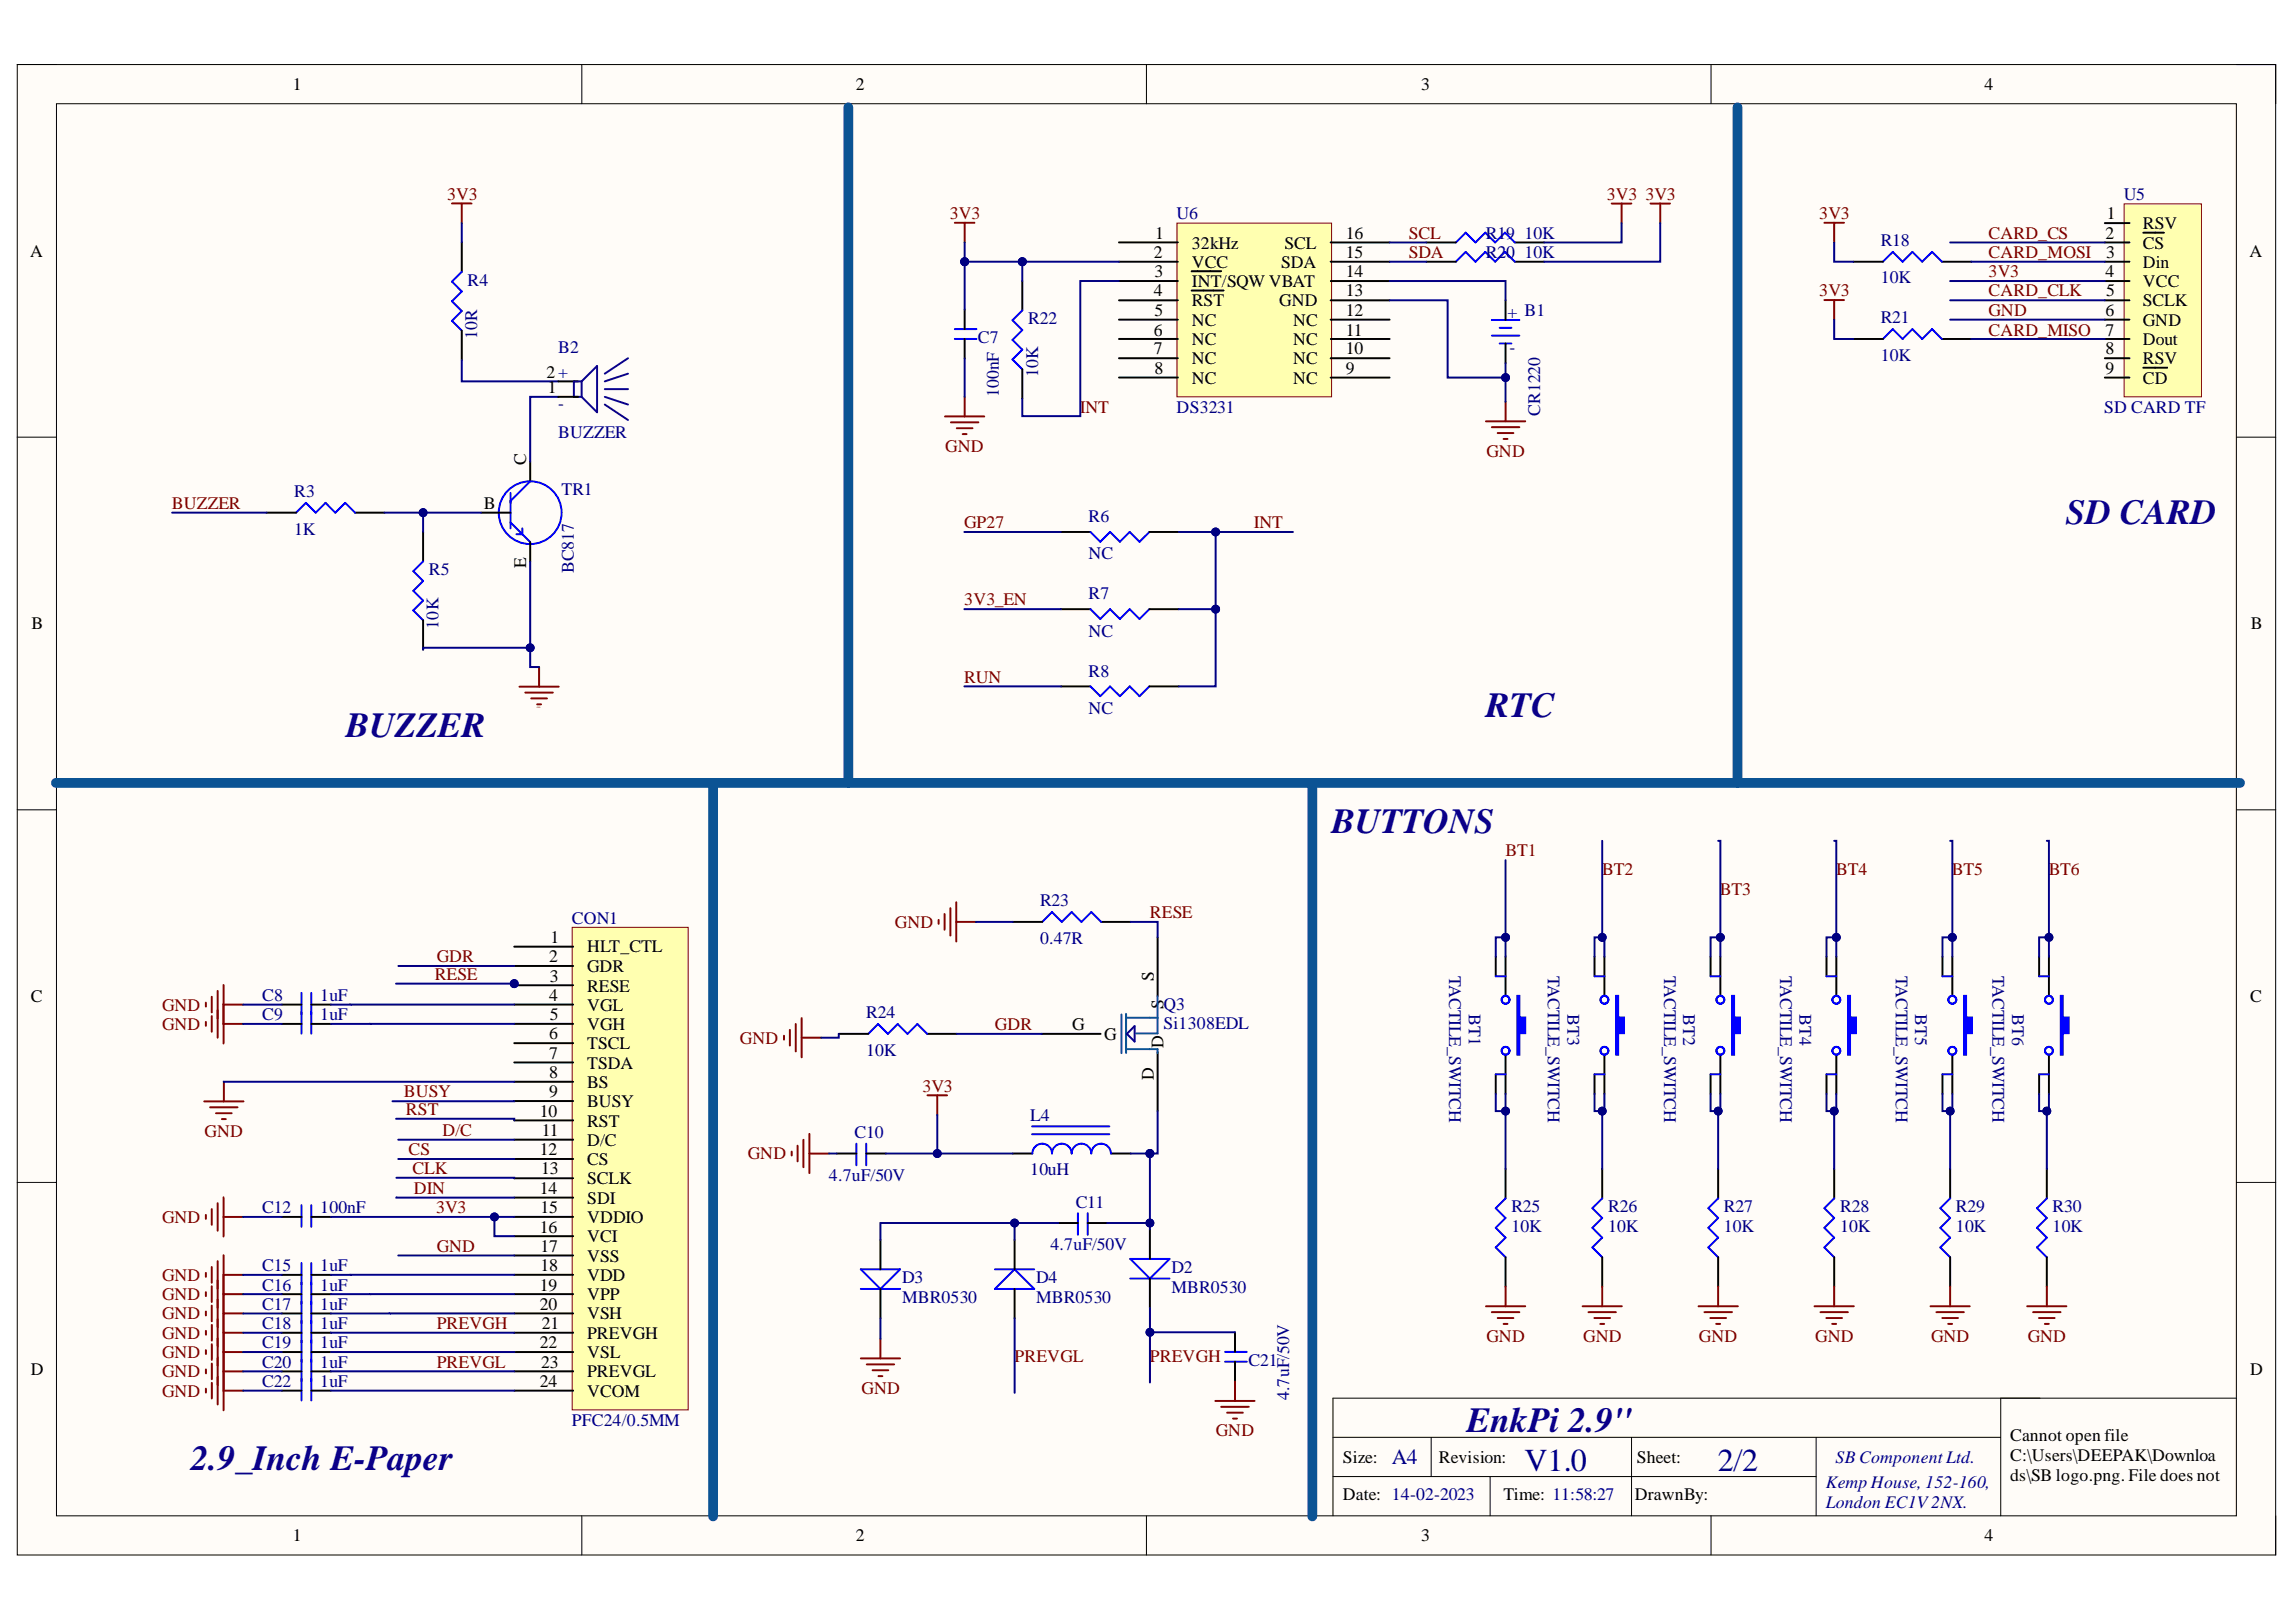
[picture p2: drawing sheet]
<svg xmlns="http://www.w3.org/2000/svg" width="297mm" height="210mm" viewBox="0 0 297 210" stroke-linecap="round" stroke-linejoin="round" font-family="sans-serif">
<defs><g id="words">
<g font-size="4.6" fill="#0c0087">
<text x="267.2" y="67.8">SD CARD</text>
<text x="44.7" y="95.4">BUZZER</text>
<text x="192.2" y="92.8">RTC</text>
<text x="172.3" y="107.8">BUTTONS</text>
<text x="189.8" y="185.3">EnkPi 2.9&quot;</text>
<text x="24.7" y="190.3">2.9_Inch E-Paper</text>
</g>
<g font-size="4.1" fill="#000080">
<text x="197.2" y="190.3">V1.0</text>
<text x="222.3" y="190.3">2/2</text>
</g>
<text font-size="2.8" fill="#000080" x="180.1" y="189.5">A4</text>
<g font-size="2.3">
<text x="37.9" y="11.7">1</text>
<text x="110.7" y="11.7">2</text>
<text x="183.9" y="11.7">3</text>
<text x="256.8" y="11.7">4</text>
<text x="272.6" y="28.4">1</text>
<text x="277.2" y="29.7">RSV</text>
<text x="3.9" y="33.3">A</text>
<text x="149.3" y="33.4">2</text>
<text x="149.4" y="35.9">3</text>
<text x="149.4" y="30.9">1</text>
<text x="154.2" y="32.2">32kHz</text>
<text x="154.2" y="34.6">VCC</text>
<text x="165.8" y="34.6">SDA</text>
<text x="166.2" y="32.2">SCL</text>
<text x="174.1" y="35.9">14</text>
<text x="174.1" y="33.4">15</text>
<text x="174.1" y="30.9">16</text>
<text x="272.4" y="35.9">4</text>
<text x="272.4" y="30.9">2</text>
<text x="272.5" y="33.4">3</text>
<text x="277.2" y="34.6">Din</text>
<text x="277.2" y="32.2">CS</text>
<text x="291" y="33.3">A</text>
<text x="149.3" y="38.4">4</text>
<text x="149.4" y="40.9">5</text>
<text x="154.2" y="37.2">INT/SQW VBAT</text>
<text x="154.2" y="39.6">RST</text>
<text x="165.5" y="39.6">GND</text>
<text x="174.1" y="40.9">12</text>
<text x="174.1" y="38.4">13</text>
<text x="272.4" y="40.9">6</text>
<text x="272.5" y="38.4">5</text>
<text x="277.2" y="37.2">VCC</text>
<text x="277.2" y="39.6">SCLK</text>
<text x="149.3" y="43.4">6</text>
<text x="149.3" y="45.9">7</text>
<text x="154.2" y="42.2">NC</text>
<text x="154.2" y="44.7">NC</text>
<text x="154.2" y="47.1">NC</text>
<text x="167.3" y="47.1">NC</text>
<text x="167.3" y="44.7">NC</text>
<text x="167.3" y="42.2">NC</text>
<text x="174.1" y="45.9">10</text>
<text x="174.1" y="43.4">11</text>
<text x="272.4" y="43.4">7</text>
<text x="272.4" y="45.9">8</text>
<text x="277.2" y="42.2">GND</text>
<text x="277.2" y="44.7">Dout</text>
<text x="277.2" y="47.1">RSV</text>
<text x="70.7" y="48.9">2+</text>
<text x="70.9" y="50.9">1</text>
<text x="149.4" y="48.4">8</text>
<text x="154.2" y="49.7">NC</text>
<text x="167.3" y="49.7">NC</text>
<text x="174.1" y="48.4">9</text>
<text x="272.4" y="48.4">9</text>
<text x="277.2" y="49.7">CD</text>
<text x="62.6" y="65.9">B</text>
<text x="68.1" y="60.2" transform="rotate(-90 68.1 60.2)">C</text>
<text x="68.1" y="73.5" transform="rotate(-90 68.1 73.5)">E</text>
<text x="4.1" y="81.4">B</text>
<text x="291.2" y="81.4">B</text>
<text x="71" y="124.5">2</text>
<text x="71.2" y="122">1</text>
<text x="75.9" y="123.3">HLT_CTL</text>
<text x="75.9" y="125.8">GDR</text>
<text x="4" y="129.7">C</text>
<text x="71" y="129.5">4</text>
<text x="71.1" y="127.1">3</text>
<text x="75.9" y="128.3">RESE</text>
<text x="75.9" y="130.8">VGL</text>
<text x="149.3" y="126.9" transform="rotate(-90 149.3 126.9)">S</text>
<text x="150.5" y="130.6" transform="rotate(-90 150.5 130.6)">S</text>
<text x="291.1" y="129.7">C</text>
<text x="71" y="134.5">6</text>
<text x="71" y="137">7</text>
<text x="71.1" y="132">5</text>
<text x="75.9" y="133.3">VGH</text>
<text x="75.9" y="135.8">TSCL</text>
<text x="138.7" y="133.3">G</text>
<text x="142.8" y="134.6">G</text>
<text x="150.5" y="135.7" transform="rotate(-90 150.5 135.7)">D</text>
<text x="71" y="139.5">8</text>
<text x="71" y="142">9</text>
<text x="75.9" y="138.3">TSDA</text>
<text x="75.9" y="140.7">BS</text>
<text x="75.9" y="143.3">BUSY</text>
<text x="149.3" y="139.7" transform="rotate(-90 149.3 139.7)">D</text>
<text x="69.9" y="144.5">10</text>
<text x="69.9" y="149.5">12</text>
<text x="70.1" y="147">11</text>
<text x="75.9" y="145.8">RST</text>
<text x="75.9" y="148.3">D/C</text>
<text x="69.9" y="154.5">14</text>
<text x="70" y="152">13</text>
<text x="75.9" y="150.8">CS</text>
<text x="75.9" y="153.2">SCLK</text>
<text x="75.9" y="155.8">SDI</text>
<text x="69.9" y="159.5">16</text>
<text x="69.9" y="157">15</text>
<text x="75.9" y="158.2">VDDIO</text>
<text x="75.9" y="160.8">VCI</text>
<text x="69.9" y="167">19</text>
<text x="69.9" y="162">17</text>
<text x="69.9" y="164.5">18</text>
<text x="75.9" y="163.3">VSS</text>
<text x="75.9" y="165.8">VDD</text>
<text x="69.9" y="169.5">20</text>
<text x="70.1" y="172">21</text>
<text x="75.9" y="168.3">VPP</text>
<text x="75.9" y="170.7">VSH</text>
<text x="75.9" y="173.3">PREVGH</text>
<text x="4" y="177.9">D</text>
<text x="69.9" y="174.5">22</text>
<text x="69.9" y="179.5">24</text>
<text x="70" y="177">23</text>
<text x="75.9" y="175.7">VSL</text>
<text x="75.9" y="178.3">PREVGL</text>
<text x="291.1" y="177.9">D</text>
<text x="75.9" y="180.8">VCOM</text>
<text x="173.7" y="189.3">Size:</text>
<text x="186.1" y="189.3">Revision:</text>
<text x="211.8" y="189.3">Sheet:</text>
<text x="260.1" y="186.5">Cannot open file</text>
<text x="260.1" y="189.1">C:\Users\DEEPAK\Downloa</text>
<text x="260.1" y="191.6">ds\SB logo.png. File does not</text>
<text x="173.7" y="194.1">Date: 14-02-2023</text>
<text x="194.5" y="194.1">Time: 11:58:27</text>
<text x="211.5" y="194.1">DrawnBy:</text>
<text x="37.9" y="199.5">1</text>
<text x="110.7" y="199.5">2</text>
<text x="183.9" y="199.5">3</text>
<text x="256.8" y="199.5">4</text>
</g>
<g font-size="2.3" fill="#800000">
<text x="57.8" y="25.9">3V3</text>
<text x="122.9" y="28.4">3V3</text>
<text x="207.9" y="25.9">3V3</text>
<text x="212.9" y="25.9">3V3</text>
<text x="235.4" y="28.4">3V3</text>
<text x="182.2" y="30.9">SCL</text>
<text x="182.2" y="33.4">SDA</text>
<text x="257.3" y="33.4">CARD_MOSI</text>
<text x="257.3" y="30.9">CARD_CS</text>
<text x="257.3" y="35.9">3V3</text>
<text x="235.4" y="38.4">3V3</text>
<text x="257.3" y="40.9">GND</text>
<text x="257.3" y="38.4">CARD_CLK</text>
<text x="257.3" y="43.4">CARD_MISO</text>
<text x="139.7" y="53.4">INT</text>
<text x="122.3" y="58.5">GND</text>
<text x="192.3" y="59.1">GND</text>
<text x="22.2" y="65.9">BUZZER</text>
<text x="124.7" y="68.3">GP27</text>
<text x="162.2" y="68.3">INT</text>
<text x="124.7" y="78.3">3V3_EN</text>
<text x="124.7" y="88.4">RUN</text>
<text x="194.8" y="110.8">BT1</text>
<text x="207.3" y="113.3">BT2</text>
<text x="237.6" y="113.3">BT4</text>
<text x="252.5" y="113.3">BT5</text>
<text x="265" y="113.3">BT6</text>
<text x="148.8" y="118.8">RESE</text>
<text x="222.5" y="115.8">BT3</text>
<text x="56.5" y="124.5">GDR</text>
<text x="115.8" y="120.1">GND</text>
<text x="21" y="130.8">GND</text>
<text x="56.2" y="126.8">RESE</text>
<text x="21" y="133.3">GND</text>
<text x="95.7" y="135.1">GND</text>
<text x="128.7" y="133.3">GDR</text>
<text x="52.3" y="142">BUSY</text>
<text x="119.3" y="141.3">3V3</text>
<text x="26.5" y="147.2">GND</text>
<text x="52.5" y="144.3">RST</text>
<text x="52.9" y="149.5">CS</text>
<text x="57.3" y="147">D/C</text>
<text x="53.4" y="151.9">CLK</text>
<text x="53.5" y="154.5">DIN</text>
<text x="96.7" y="150">GND</text>
<text x="21" y="158.3">GND</text>
<text x="56.4" y="157">3V3</text>
<text x="21" y="165.8">GND</text>
<text x="56.5" y="162">GND</text>
<text x="21" y="168.3">GND</text>
<text x="21" y="170.7">GND</text>
<text x="21" y="173.3">GND</text>
<text x="56.5" y="172">PREVGH</text>
<text x="192.3" y="173.6">GND</text>
<text x="204.8" y="173.6">GND</text>
<text x="219.8" y="173.6">GND</text>
<text x="234.9" y="173.6">GND</text>
<text x="249.8" y="173.6">GND</text>
<text x="262.3" y="173.6">GND</text>
<text x="21" y="175.7">GND</text>
<text x="21" y="178.3">GND</text>
<text x="56.5" y="177">PREVGL</text>
<text x="131.3" y="176.3">PREVGL</text>
<text x="148.8" y="176.3">PREVGH</text>
<text x="21" y="180.8">GND</text>
<text x="111.5" y="180.4">GND</text>
<text x="157.3" y="185.9">GND</text>
</g>
<g font-size="2.3" fill="#000080">
<text x="152.2" y="28.4">U6</text>
<text x="274.8" y="25.9">U5</text>
<text x="192.2" y="30.9">R19</text>
<text x="192.2" y="33.4">R20</text>
<text x="197.2" y="30.9">10K</text>
<text x="197.2" y="33.4">10K</text>
<text x="243.3" y="31.9">R18</text>
<text x="60.5" y="37">R4</text>
<text x="133" y="42">R22</text>
<text x="195" y="41.1">+ B1</text>
<text x="243.3" y="41.8">R21</text>
<text x="243.3" y="36.7">10K</text>
<text x="61.7" y="43.8" transform="rotate(-90 61.7 43.8)">10R</text>
<text x="72.2" y="45.6">B2</text>
<text x="126.5" y="44.4">C7</text>
<text x="195.3" y="45.7">-</text>
<text x="243.3" y="46.7">10K</text>
<text x="72.2" y="52.9">-</text>
<text x="129.2" y="51.4" transform="rotate(-90 129.2 51.4)">100nF</text>
<text x="134.3" y="48.8" transform="rotate(-90 134.3 48.8)">10K</text>
<text x="152.2" y="53.4">DS3231</text>
<text x="199.2" y="53.8" transform="rotate(-90 199.2 53.8)">CR1220</text>
<text x="272.2" y="53.4">SD CARD TF</text>
<text x="72.2" y="56.7">BUZZER</text>
<text x="38.1" y="64.4">R3</text>
<text x="72.6" y="64.1">TR1</text>
<text x="38.1" y="69.2">1K</text>
<text x="140.8" y="67.6">R6</text>
<text x="55.5" y="74.4">R5</text>
<text x="74.3" y="74.2" transform="rotate(-90 74.3 74.2)">BC817</text>
<text x="140.8" y="72.4">NC</text>
<text x="140.8" y="77.6">R7</text>
<text x="56.7" y="81.4" transform="rotate(-90 56.7 81.4)">10K</text>
<text x="140.8" y="82.5">NC</text>
<text x="140.8" y="87.6">R8</text>
<text x="140.8" y="92.4">NC</text>
<text x="74" y="119.5">CON1</text>
<text x="134.6" y="117.3">R23</text>
<text x="134.6" y="122.2">0.47R</text>
<text x="33.9" y="129.5">C8</text>
<text x="41.4" y="129.5">1uF</text>
<text x="112.1" y="131.8">R24</text>
<text x="150.5" y="130.7">Q3</text>
<text x="187.5" y="126.3" transform="rotate(90 187.5 126.3)">TACTILE_SWITCH</text>
<text x="190" y="131.3" transform="rotate(90 190 131.3)">BT1</text>
<text x="200.3" y="126.3" transform="rotate(90 200.3 126.3)">TACTILE_SWITCH</text>
<text x="202.8" y="131.3" transform="rotate(90 202.8 131.3)">BT3</text>
<text x="215.3" y="126.3" transform="rotate(90 215.3 126.3)">TACTILE_SWITCH</text>
<text x="217.8" y="131.3" transform="rotate(90 217.8 131.3)">BT2</text>
<text x="230.3" y="126.3" transform="rotate(90 230.3 126.3)">TACTILE_SWITCH</text>
<text x="232.8" y="131.3" transform="rotate(90 232.8 131.3)">BT4</text>
<text x="245.3" y="126.3" transform="rotate(90 245.3 126.3)">TACTILE_SWITCH</text>
<text x="247.8" y="131.3" transform="rotate(90 247.8 131.3)">BT5</text>
<text x="257.8" y="126.3" transform="rotate(90 257.8 126.3)">TACTILE_SWITCH</text>
<text x="260.3" y="131.3" transform="rotate(90 260.3 131.3)">BT6</text>
<text x="33.9" y="132">C9</text>
<text x="41.4" y="132">1uF</text>
<text x="112.1" y="136.6">10K</text>
<text x="150.5" y="133.2">Si1308EDL</text>
<text x="110.5" y="147.3">C10</text>
<text x="133.3" y="145.1">L4</text>
<text x="107.2" y="152.8">4.7uF/50V</text>
<text x="133.3" y="152.1">10uH</text>
<text x="33.9" y="157">C12</text>
<text x="41.4" y="157">100nF</text>
<text x="135.9" y="161.8">4.7uF/50V</text>
<text x="139.2" y="156.3">C11</text>
<text x="195.5" y="156.9">R25</text>
<text x="195.5" y="159.4">10K</text>
<text x="208" y="156.9">R26</text>
<text x="208" y="159.4">10K</text>
<text x="223" y="156.9">R27</text>
<text x="223" y="159.4">10K</text>
<text x="238.1" y="156.9">R28</text>
<text x="238.1" y="159.4">10K</text>
<text x="253" y="156.9">R29</text>
<text x="253" y="159.4">10K</text>
<text x="265.6" y="156.9">R30</text>
<text x="265.6" y="159.4">10K</text>
<text x="33.9" y="164.5">C15</text>
<text x="33.9" y="167">C16</text>
<text x="41.4" y="164.5">1uF</text>
<text x="41.4" y="167">1uF</text>
<text x="116.7" y="166.1">D3</text>
<text x="134" y="166.1">D4</text>
<text x="151.5" y="164.7">D2</text>
<text x="151.5" y="167.3">MBR0530</text>
<text x="33.9" y="169.5">C17</text>
<text x="33.9" y="172">C18</text>
<text x="41.4" y="169.5">1uF</text>
<text x="41.4" y="172">1uF</text>
<text x="116.7" y="168.6">MBR0530</text>
<text x="134" y="168.6">MBR0530</text>
<text x="33.9" y="174.5">C19</text>
<text x="33.9" y="177">C20</text>
<text x="33.9" y="179.5">C22</text>
<text x="41.4" y="174.5">1uF</text>
<text x="41.4" y="177">1uF</text>
<text x="41.4" y="179.5">1uF</text>
<text x="161.5" y="176.7">C21</text>
<text x="74" y="184.5">PFC24/0.5MM</text>
<text x="166.8" y="181.2" transform="rotate(-90 166.8 181.2)">4.7uF/50V</text>
<text x="237.5" y="189.3">SB Component Ltd.</text>
<text x="236.2" y="192.6">KempHouse, 152-160,</text>
<text x="236.2" y="195.2">London EC1V2NX.</text>
</g>
<text font-size=".3" fill="#800000" x="69.4" y="91.7">GND</text>
</g></defs>
<path d="M2.2 8.4h292.2v192.8h-292.2z" fill-rule="evenodd" fill="#fffcf8"/>
<path d="M2.2 8.4h292.2v192.8h-292.2z" fill="none" stroke="#000" stroke-width=".13"/>
<path d="M7.3 13.4h282v182.8h-282z" fill-rule="evenodd" fill="#fffcf8"/>
<g fill="none" stroke="#000" stroke-width=".13">
<path d="M2.2 8.3h5.1M7.3 13.4h282v182.8h-282zM75.3 8.3v5.1M148.3 8.3v5.1M221.4 8.4v5M289.3 8.4h5.1v5M2.2 56.6h5.1M289.3 56.6h5.1M2.2 104.8h5.1M289.3 104.8h5.1M2.2 153h5.1M289.3 153h5.1"/>
<path d="M75.3 196.2v5M148.3 196.2v5M172.4 186h86.4M172.4 191.1h62.6M185.2 186v5.1M192.8 191.1v5.1M211.1 186v10.2M221.4 196.2v5M235 186v10.2M258.8 180.9v15.3M289.3 180.9h-116.9v15.3M294.4 196.2v5"/>
</g>
<path d="M152.3 28.9h20v22.5h-20z" fill-rule="evenodd" fill="#ffffb0"/>
<path d="M152.3 28.9h20v22.5h-20z" fill="none" stroke="#800000" stroke-width=".13"/>
<g fill="none" stroke="#000" stroke-width=".25">
<path d="M132.3 36.4v3.8M144.8 31.4h7.6M144.8 33.9h7.6M144.8 36.4h7.6M144.8 38.9h7.6M154.2 35.1h3.8M154.2 37.6h4.1M172.2 31.4h7.6M172.2 33.9h7.6M172.2 38.9h7.6M172.2 36.4h7.6M184.5 31.4h3.8"/>
<path d="M184.5 33.9h3.8M194.8 38.9v2.5M196 31.4h3.8M196 33.9h3.8M124.8 40.1v2.5M124.8 43.9v2.5M132.3 47.8v3.8M144.8 41.4h7.6M144.8 43.9h7.6M144.8 46.4h7.6M144.8 48.9h7.6M172.2 41.4h7.6"/>
<path d="M172.2 43.9h7.6M172.2 46.4h7.6M172.2 48.9h7.6M194.8 44.4v2.6"/>
</g>
<path d="M188.3 31.4l1.3-1.3 1.3 1.3 1.3-1.3 1.2 1.3 1.3-1.3 1.3 1.3M188.3 33.9l1.3-1.3 1.3 1.3 1.3-1.3 1.2 1.3 1.3-1.3 1.3 1.3M123.5 43.9h2.8M123.5 42.6h2.8M132.3 40.2l-1.3 1.2 1.3 1.3-1.3 1.3 1.3 1.3-1.3 1.2 1.3 1.3M193 41.4h3.6M193 43.4h3.6M194 42.4h1.5M194 44.4h1.5" fill="none" stroke="#00f" stroke-width=".25"/>
<path d="M122.3 53.9h5M123 54.7h3.6M123.8 55.4h2M124.5 56.2h.6M124.8 51.4v2.5M192.2 54.5h5.1M193 55.3h3.6M193.8 56h2M194.5 56.8h.5M194.8 52v2.5" fill="none" stroke="#800000" stroke-width=".25"/>
<path d="M274.8 26.4h10v25h-10z" fill-rule="evenodd" fill="#ffffb0"/>
<path d="M274.8 26.4h10v25h-10z" fill="none" stroke="#800000" stroke-width=".13"/>
<g fill="none" stroke="#000" stroke-width=".25">
<path d="M239.8 33.9h3.8M251.2 33.9h3.8M272.3 33.9h3.2M272.3 36.4h3.2M272.3 38.9h3.2M272.3 31.4h3.2M272.3 28.9h3.2M277.3 30.1h2.7M239.8 43.9h3.8M251.2 43.9h3.8M272.3 41.4h3.2M272.3 43.9h3.2"/>
<path d="M272.3 46.4h3.2M272.3 48.9h3.2M277.3 47.6h3.1M207.6 123.8v5.1M207.6 136.5v5.1"/>
</g>
<path d="M243.6 33.9l1.3-1.3 1.2 1.3 1.3-1.3 1.3 1.3 1.3-1.3 1.2 1.3M243.6 43.9l1.3-1.3 1.2 1.3 1.3-1.3 1.3 1.3 1.3-1.3 1.2 1.3" fill="none" stroke="#00f" stroke-width=".25"/>
<path d="M236 28.8h2.6M236 38.8h2.6M237.3 28.8v2.6M237.3 38.8v2.6" fill="none" stroke="#800000" stroke-width=".25"/>
<path d="M209.1 128.9h.2v2.8h.8v2h-.8v2.8h-.2z" fill-rule="evenodd" fill="#00f"/>
<g fill="none" stroke="#00f" stroke-width=".25">
<path d="M39 128.5v5.3M40.3 128.5v5.3M206.3 139h1.3M206.3 126.3h1.3M209.1 128.9h.2v2.8h.8v2h-.8v2.8h-.2zM39 156v2.8M40.3 156v2.8M39 163.5v17.7M40.3 163.5v17.7"/>
<circle cx="207.6" cy="129.4" r=".51"/>
<circle cx="207.6" cy="136" r=".51"/>
</g>
<g fill="none" stroke="#000" stroke-width=".25">
<path d="M36.5 130h2.5M36.5 132.5h2.5M40.3 130h2.5M40.3 132.5h2.5M206.3 123.8v2.5M206.3 139v2.6M36.5 157.5h2.5M40.3 157.5h2.5M36.5 165h2.5M36.5 167.5h2.5M36.5 170h2.5M36.5 172.5h2.5"/>
<path d="M36.5 175h2.5M36.5 177.5h2.5M36.5 180h2.5M40.3 165h2.5M40.3 167.5h2.5M40.3 170h2.5M40.3 172.5h2.5M40.3 175h2.5M40.3 177.5h2.5M40.3 180h2.5"/>
</g>
<g fill="none" stroke="#800000" stroke-width=".25">
<path d="M26.6 129.8v.5M26.6 132.2v.6M27.4 129v2M27.4 131.5v2M28.2 128.2v6.1M28.9 127.5v7.5M28.9 130h2.6M28.9 132.5h2.6M26.6 157.2v.5M27.4 156.5v2M28.2 155.7v3.6M28.9 154.9v5.1"/>
<path d="M28.9 157.5h2.6M26.6 164.7v.5M26.6 167.2v.5M26.6 169.7v.5M26.6 172.2v.5M26.6 174.7v.5M26.6 177.2v.5M26.6 179.7v.5M27.4 164v2M27.4 166.5v2M27.4 169v2M27.4 171.5v2"/>
<path d="M27.4 174v2M27.4 176.5v2M27.4 179v2M28.2 163.2v18.5M28.9 162.4v20.1M28.9 165h2.6M28.9 167.5h2.6M28.9 170h2.6M28.9 172.5h2.6M28.9 175h2.6M28.9 177.5h2.6M28.9 180h2.6"/>
</g>
<path d="M74 120h15v62.5h-15z" fill-rule="evenodd" fill="#ffffb0"/>
<path d="M74 120h15v62.5h-15z" fill="none" stroke="#800000" stroke-width=".13"/>
<g fill="none" stroke="#000" stroke-width=".25">
<path d="M131 119.3h3.8M142.5 119.3h3.8M66.5 122.5h7.7M66.5 125h7.7M66.5 127.5h7.7M66.5 130h7.7M66.5 132.5h7.7M66.5 135h7.7M66.5 137.5h7.7M66.5 140h7.7M108.5 133.8h3.8M119.9 133.8h3.9"/>
<path d="M134.8 133.8h7.6M149.8 121.3v7.6M149.8 136.2v7.6M194.8 123.8v5.1M194.8 136.5v5.1M66.5 142.5h7.7M66.5 145h7.7M66.5 147.5h7.7M66.5 150h7.7M66.5 152.5h7.7M66.5 155h7.7M66.5 157.5h7.7"/>
<path d="M66.5 160h7.7M108.3 149.3h2.5M112.1 149.3h2.5M131 149.3h2.6M136.9 158.3h2.6M140.7 158.3h2.6M143.7 149.3h2.6M148.8 159.1v3.8M66.5 162.5h7.7M66.5 165h7.7M66.5 167.5h7.7M66.5 170h7.7"/>
<path d="M66.5 172.5h7.7M66.5 175h7.7M66.5 177.5h7.7M66.5 180h7.7M113.9 160.5v3.8M113.9 166.8v3.8M131.3 160.5v3.8M131.3 166.8v3.8M148.8 165.5v3.8M159.8 172.4v2.5M159.8 176.2v2.6"/>
</g>
<g fill="none" stroke="#800000" stroke-width=".25">
<path d="M123.5 28.8h2.6M124.8 28.8v2.6M208.5 26.3h2.6M209.8 26.3v2.6M213.5 26.3h2.6M214.8 26.3v2.6M121.4 119v.6M122.2 118.3v2M123 117.5v3.6M123.7 116.8v5M123.7 119.3h2.6M29 140v2.5"/>
<path d="M101.4 134v.5M102.2 133.3v2M102.9 132.5v3.6M103.7 131.7v5.1M103.7 134.3h2.6M26.4 142.5h5.1M27.2 143.3h3.5M27.9 144.1h2.1M28.7 144.8h.5M102.4 149v.5M103.2 148.3v2M103.9 147.5v3.6"/>
<path d="M104.7 146.7v5.1M104.7 149.3h2.6M120 141.7h2.5M121.3 141.7v2.6M111.4 175.8h5M112.1 176.6h3.6M112.9 177.3h2M113.7 178.1h.5M113.9 173.3v2.5M159.8 178.8v2.5M157.2 181.3h5.1M158 182.1h3.6"/>
<path d="M158.7 182.8h2.1M159.5 183.6h.5"/>
</g>
<g fill="none" stroke="#00f" stroke-width=".25">
<path d="M134.8 119.3l1.3-1.3 1.3 1.3 1.2-1.3 1.3 1.3 1.3-1.3 1.3 1.3M112.3 133.8l1.3-1.3 1.3 1.3 1.2-1.3 1.3 1.3 1.3-1.3 1.2 1.3M110.8 148v2.8M112.1 148v2.8M133.5 146.8h10M133.5 145.8h10M133.6 149.3a1.27 1.27 0 0 1 1.2-1.3 1.27 1.27 0 0 1 1.3 1.3 1.27 1.27 0 0 1 1.3-1.3 1.27 1.27 0 0 1 1.2 1.3 1.27 1.27 0 0 1 1.3-1.3 1.27 1.27 0 0 1 1.3 1.3 1.27 1.27 0 0 1 1.3-1.3 1.27 1.27 0 0 1 1.2 1.3M139.5 157v2.8M140.7 157v2.8M111.4 164.3h5l-2.5 2.5zM111.4 166.8h5M128.7 164.3h5.1"/>
<path d="M131.3 164.3l2.5 2.5h-5.1zM146.2 162.9h5.1l-2.5 2.6zM146.2 165.5h5.1M158.5 176.2h2.8M158.5 174.9h2.8"/>
</g>
<path d="M145.1 131.3v5M145.7 131.2v5.1M145.7 131.7h4.1M145.7 135.8h4.1v.5M149.8 128.9v4.8h-2.8" fill="none" stroke="#0b5394" stroke-width=".25"/>
<path d="M145.8 133.8l1-1v2z" fill="none" stroke="#0c0087" stroke-width=".25"/>
<path d="M109.8 13.9v87.4M224.8 13.9v87.4M92.3 101.3v94.9M169.8 101.3v94.9" fill="none" stroke="#0b5394" stroke-width="1.3"/>
<path d="M196.3 128.9h.3v2.8h.7v2h-.7v2.8h-.3z" fill-rule="evenodd" fill="#00f"/>
<g fill="none" stroke="#00f" stroke-width=".25">
<path d="M193.5 139h1.3M193.5 126.3h1.3M196.3 128.9h.3v2.8h.7v2h-.7v2.8h-.3zM194.8 155.1l-1.3 1.3 1.3 1.2-1.3 1.3 1.3 1.3-1.3 1.2 1.3 1.3M207.3 155.1l-1.3 1.3 1.3 1.2-1.3 1.3 1.3 1.3-1.3 1.2 1.3 1.3M222.3 155.1l-1.3 1.3 1.3 1.2-1.3 1.3 1.3 1.3-1.3 1.2 1.3 1.3M237.3 155.1l-1.3 1.3 1.3 1.2-1.3 1.3 1.3 1.3-1.3 1.2 1.3 1.3M252.3 155.1l-1.3 1.3 1.3 1.2-1.3 1.3 1.3 1.3-1.3 1.2 1.3 1.3M264.8 155.1l-1.3 1.3 1.3 1.2-1.3 1.3 1.3 1.3-1.3 1.2 1.3 1.3"/>
<circle cx="194.8" cy="129.4" r=".51"/>
<circle cx="194.8" cy="136" r=".51"/>
</g>
<g fill="none" stroke="#000" stroke-width=".25">
<path d="M193.5 123.8v2.5M193.5 139v2.6M222.6 123.8v5.1M222.6 136.5v5.1M194.8 151.3v3.8M207.3 151.3v3.8M222.3 151.3v3.8M237.3 151.3v3.8M252.3 151.3v3.8M264.8 151.3v3.8M194.8 162.7v3.8M207.3 162.7v3.8"/>
<path d="M222.3 162.7v3.8M237.3 162.7v3.8M252.3 162.7v3.8M264.8 162.7v3.8"/>
</g>
<g fill="none" stroke="#800000" stroke-width=".25">
<path d="M192.2 169h5.1M193 169.8h3.6M193.8 170.6h2M194.5 171.3h.5M194.8 166.5v2.5M204.7 169h5.1M205.5 169.8h3.6M206.3 170.6h2M207 171.3h.5M207.3 166.5v2.5M219.7 169h5.1M220.5 169.8h3.6"/>
<path d="M221.3 170.6h2M222 171.3h.5M222.3 166.5v2.5M234.7 169h5.1M235.5 169.8h3.6M236.3 170.6h2M237 171.3h.5M237.3 166.5v2.5M249.8 169h5M250.5 169.8h3.6M251.3 170.6h2M252 171.3h.5"/>
<path d="M252.3 166.5v2.5M262.3 169h5M263 169.8h3.6M263.8 170.6h2M264.5 171.3h.6M264.8 166.5v2.5"/>
</g>
<path d="M224.1 128.9h.2v2.8h.8v2h-.8v2.8h-.2z" fill-rule="evenodd" fill="#00f"/>
<g fill="none" stroke="#00f" stroke-width=".25">
<path d="M221.3 139h1.3M221.3 126.3h1.3M224.1 128.9h.2v2.8h.8v2h-.8v2.8h-.2z"/>
<circle cx="222.6" cy="129.4" r=".51"/>
<circle cx="222.6" cy="136" r=".51"/>
</g>
<path d="M221.3 123.8v2.5M221.3 139v2.6M237.6 123.8v5.1M237.6 136.5v5.1" fill="none" stroke="#000" stroke-width=".25"/>
<path d="M239.1 128.9h.2v2.8h.8v2h-.8v2.8h-.2z" fill-rule="evenodd" fill="#00f"/>
<g fill="none" stroke="#00f" stroke-width=".25">
<path d="M236.3 139h1.3M236.3 126.3h1.3M239.1 128.9h.2v2.8h.8v2h-.8v2.8h-.2z"/>
<circle cx="237.6" cy="129.4" r=".51"/>
<circle cx="237.6" cy="136" r=".51"/>
</g>
<path d="M236.3 123.8v2.5M236.3 139v2.6M252.6 123.8v5.1M252.6 136.5v5.1" fill="none" stroke="#000" stroke-width=".25"/>
<path d="M254.1 128.9h.3v2.8h.7v2h-.7v2.8h-.3z" fill-rule="evenodd" fill="#00f"/>
<g fill="none" stroke="#00f" stroke-width=".25">
<path d="M251.3 139h1.3M251.3 126.3h1.3M254.1 128.9h.3v2.8h.7v2h-.7v2.8h-.3z"/>
<circle cx="252.6" cy="136" r=".51"/>
<circle cx="252.6" cy="129.4" r=".51"/>
</g>
<path d="M251.3 123.8v2.5M251.3 139v2.6M265.1 123.8v5.1M265.1 136.5v5.1" fill="none" stroke="#000" stroke-width=".25"/>
<path d="M266.6 128.9h.3v2.8h.7v2h-.7v2.8h-.3z" fill-rule="evenodd" fill="#00f"/>
<g fill="none" stroke="#00f" stroke-width=".25">
<path d="M59.7 35.2l-1.2 1.2 1.2 1.3-1.2 1.3 1.2 1.3-1.2 1.2 1.2 1.3M38.3 66.3l1.3-1.2 1.2 1.2 1.3-1.2 1.3 1.2 1.3-1.2 1.2 1.2M54.7 72.6l-1.2 1.3 1.2 1.3-1.2 1.3 1.2 1.2-1.2 1.3 1.2 1.3M66 67.6l2.6 2.6M66 63.8v4.6M67.6 68.4v.7h-.8M68.6 62.3l-2.6 2.5M141.1 68.8l1.2 1.3 1.3-1.3 1.3 1.3 1.3-1.3 1.2 1.3 1.3-1.3M141.1 78.8l1.2 1.3 1.3-1.3 1.3 1.3 1.3-1.3 1.2 1.3 1.3-1.3M141.1 88.8l1.2 1.3 1.3-1.3 1.3 1.3 1.3-1.3 1.2 1.3 1.3-1.3M263.8 139h1.3M263.8 126.3h1.3"/>
<path d="M266.6 128.9h.3v2.8h.7v2h-.7v2.8h-.3z"/>
<circle cx="68.6" cy="66.3" r="4.1"/>
<circle cx="265.1" cy="129.4" r=".51"/>
<circle cx="265.1" cy="136" r=".51"/>
</g>
<g fill="none" stroke="#000" stroke-width=".25">
<path d="M59.7 31.4v3.8M59.7 42.8v3.8M68.6 59.7v2.6M34.5 66.3h3.8M45.9 66.3h3.8M54.7 68.8v3.8M62.2 66.3h3.8M68.6 70.2v2.5M137.3 68.8h3.8M137.3 78.8h3.8M148.7 68.8h3.8M148.7 78.8h3.8"/>
<path d="M54.7 80.3v3.8M137.3 88.8h3.8M148.7 88.8h3.8M263.8 123.8v2.5M263.8 139v2.6"/>
</g>
<path d="M58.5 26.3h2.5M59.7 26.3v2.6M67.2 88.9h5.1M68 89.6h3.5M68.7 90.4h2.1M69.5 91.2h.5M69.7 86.3v2.6" fill="none" stroke="#800000" stroke-width=".25"/>
<path d="M7.2 101.3h282.6" fill="none" stroke="#0b5394" stroke-width="1.3"/>
<path d="M179.8 36.4h15v2.5M194.8 48.9v3.1" fill="none" stroke="#000080" stroke-width=".25"/>
<circle cx="194.8" cy="48.9" r=".51" fill="#000080"/>
<circle cx="194.8" cy="48.9" r=".51" fill="none" stroke="#000080" stroke-width=".13"/>
<path d="M179.8 38.9h7.5v10h7.5v-1.9" fill="none" stroke="#000080" stroke-width=".25"/>
<circle cx="194.8" cy="48.9" r=".51" fill="#000080"/>
<circle cx="194.8" cy="48.9" r=".51" fill="none" stroke="#000080" stroke-width=".13"/>
<path d="M132.3 33.9v2.5" fill="none" stroke="#000080" stroke-width=".25"/>
<circle cx="132.3" cy="33.9" r=".51" fill="#000080"/>
<circle cx="132.3" cy="33.9" r=".51" fill="none" stroke="#000080" stroke-width=".13"/>
<path d="M132.3 33.9h12.5M144.8 36.4h-5v17.5h-7.5v-2.3" fill="none" stroke="#000080" stroke-width=".25"/>
<circle cx="132.3" cy="33.9" r=".51" fill="#000080"/>
<circle cx="132.3" cy="33.9" r=".51" fill="none" stroke="#000080" stroke-width=".13"/>
<path d="M124.8 33.9h7.5" fill="none" stroke="#000080" stroke-width=".25"/>
<circle cx="124.8" cy="33.9" r=".51" fill="#000080"/>
<circle cx="124.8" cy="33.9" r=".51" fill="none" stroke="#000080" stroke-width=".13"/>
<circle cx="132.3" cy="33.9" r=".51" fill="#000080"/>
<circle cx="132.3" cy="33.9" r=".51" fill="none" stroke="#000080" stroke-width=".13"/>
<path d="M124.8 33.9v6.2" fill="none" stroke="#000080" stroke-width=".25"/>
<circle cx="124.8" cy="33.9" r=".51" fill="#000080"/>
<circle cx="124.8" cy="33.9" r=".51" fill="none" stroke="#000080" stroke-width=".13"/>
<path d="M124.8 31.4v2.5M124.8 46.4v5" fill="none" stroke="#000080" stroke-width=".25"/>
<circle cx="124.8" cy="33.9" r=".51" fill="#000080"/>
<circle cx="124.8" cy="33.9" r=".51" fill="none" stroke="#000080" stroke-width=".13"/>
<g fill="none" stroke="#000080" stroke-width=".25">
<path d="M179.8 31.4h4.7M179.8 33.9h4.7M209.8 28.9v2.5h-10M214.8 28.9v5h-15M237.3 31.4v2.5h2.5M252.3 31.4h20M252.3 38.9h20M252.3 36.4h20M255 33.9h17.3M237.3 41.4v2.5h2.5M252.3 41.4h20M255 43.9h17.3"/>
<path d="M221.3 141.6v2.2h1"/>
</g>
<circle cx="222.3" cy="143.8" r=".51" fill="#000080"/>
<circle cx="222.3" cy="143.8" r=".51" fill="none" stroke="#000080" stroke-width=".13"/>
<path d="M222.6 141.6v2.2h-.3v7.5" fill="none" stroke="#000080" stroke-width=".25"/>
<circle cx="222.3" cy="143.8" r=".51" fill="#000080"/>
<circle cx="222.3" cy="143.8" r=".51" fill="none" stroke="#000080" stroke-width=".13"/>
<path d="M236.3 141.6v2.2h1" fill="none" stroke="#000080" stroke-width=".25"/>
<circle cx="237.3" cy="143.8" r=".51" fill="#000080"/>
<circle cx="237.3" cy="143.8" r=".51" fill="none" stroke="#000080" stroke-width=".13"/>
<path d="M237.6 141.6v2.2h-.3v7.5" fill="none" stroke="#000080" stroke-width=".25"/>
<circle cx="237.3" cy="143.8" r=".51" fill="#000080"/>
<circle cx="237.3" cy="143.8" r=".51" fill="none" stroke="#000080" stroke-width=".13"/>
<path d="M251.3 141.6v2.2h1" fill="none" stroke="#000080" stroke-width=".25"/>
<circle cx="252.3" cy="143.8" r=".51" fill="#000080"/>
<circle cx="252.3" cy="143.8" r=".51" fill="none" stroke="#000080" stroke-width=".13"/>
<path d="M252.6 141.6v2.2h-.3v7.5" fill="none" stroke="#000080" stroke-width=".25"/>
<circle cx="252.3" cy="143.8" r=".51" fill="#000080"/>
<circle cx="252.3" cy="143.8" r=".51" fill="none" stroke="#000080" stroke-width=".13"/>
<path d="M263.8 141.6v2.2h1" fill="none" stroke="#000080" stroke-width=".25"/>
<circle cx="264.8" cy="143.8" r=".51" fill="#000080"/>
<circle cx="264.8" cy="143.8" r=".51" fill="none" stroke="#000080" stroke-width=".13"/>
<path d="M265.1 141.6v2.2h-.3v7.5" fill="none" stroke="#000080" stroke-width=".25"/>
<circle cx="264.8" cy="143.8" r=".51" fill="#000080"/>
<circle cx="264.8" cy="143.8" r=".51" fill="none" stroke="#000080" stroke-width=".13"/>
<path d="M207.3 121.3h-1v2.5" fill="none" stroke="#000080" stroke-width=".25"/>
<circle cx="207.3" cy="121.3" r=".51" fill="#000080"/>
<circle cx="207.3" cy="121.3" r=".51" fill="none" stroke="#000080" stroke-width=".13"/>
<path d="M207.3 108.8v12.5h.3v2.5" fill="none" stroke="#000080" stroke-width=".25"/>
<circle cx="207.3" cy="121.3" r=".51" fill="#000080"/>
<circle cx="207.3" cy="121.3" r=".51" fill="none" stroke="#000080" stroke-width=".13"/>
<path d="M206.3 141.6v2.2h1" fill="none" stroke="#000080" stroke-width=".25"/>
<circle cx="207.3" cy="143.8" r=".51" fill="#000080"/>
<circle cx="207.3" cy="143.8" r=".51" fill="none" stroke="#000080" stroke-width=".13"/>
<path d="M207.6 141.6v2.2h-.3v7.5" fill="none" stroke="#000080" stroke-width=".25"/>
<circle cx="207.3" cy="143.8" r=".51" fill="#000080"/>
<circle cx="207.3" cy="143.8" r=".51" fill="none" stroke="#000080" stroke-width=".13"/>
<g fill="none" stroke="#000080" stroke-width=".25">
<path d="M31.5 130h5M31.5 132.5h5M51.5 125h15M31.5 157.5h5M51.2 144.8h15.3v.2M51.3 155h15.2M51.5 147.5h15M51.5 150h15M64 157.5v2.5h2.5M66.5 142.5h-15.7M31.5 165h5M31.5 167.5h5"/>
<path d="M31.5 170h5M31.5 172.5h5M31.5 175h5M31.5 177.5h5M31.5 180h5M51.5 162.5h15"/>
</g>
<circle cx="64" cy="157.5" r=".51" fill="#000080"/>
<circle cx="64" cy="157.5" r=".51" fill="none" stroke="#000080" stroke-width=".13"/>
<path d="M66.5 157.5h-23.7" fill="none" stroke="#000080" stroke-width=".25"/>
<circle cx="64" cy="157.5" r=".51" fill="#000080"/>
<circle cx="64" cy="157.5" r=".51" fill="none" stroke="#000080" stroke-width=".13"/>
<path d="M66.5 140h-37.5M66.5 127.3v.2M51.3 152.4h15.2v.1" fill="none" stroke="#000080" stroke-width=".25"/>
<circle cx="66.5" cy="127.3" r=".51" fill="#000080"/>
<circle cx="66.5" cy="127.3" r=".51" fill="none" stroke="#000080" stroke-width=".13"/>
<path d="M51.2 127.3h15.5M66.5 132.5h-23.7M66.5 130h-23.7M42.8 180h23.7M42.8 175h23.7M66.5 170h-23.7M66.5 167.5h-23.7M66.5 165h-23.7" fill="none" stroke="#000080" stroke-width=".25"/>
<circle cx="66.5" cy="127.3" r=".51" fill="#000080"/>
<circle cx="66.5" cy="127.3" r=".51" fill="none" stroke="#000080" stroke-width=".13"/>
<path d="M146.3 149.3h2.5" fill="none" stroke="#000080" stroke-width=".25"/>
<circle cx="148.8" cy="149.3" r=".51" fill="#000080"/>
<circle cx="148.8" cy="149.3" r=".51" fill="none" stroke="#000080" stroke-width=".13"/>
<path d="M107.3 149.3h1M121.3 144.3v5" fill="none" stroke="#000080" stroke-width=".25"/>
<circle cx="121.3" cy="149.3" r=".51" fill="#000080"/>
<circle cx="121.3" cy="149.3" r=".51" fill="none" stroke="#000080" stroke-width=".13"/>
<path d="M143.3 158.3h5.5" fill="none" stroke="#000080" stroke-width=".25"/>
<circle cx="148.8" cy="158.3" r=".51" fill="#000080"/>
<circle cx="148.8" cy="158.3" r=".51" fill="none" stroke="#000080" stroke-width=".13"/>
<path d="M131.3 158.3v2.2" fill="none" stroke="#000080" stroke-width=".25"/>
<circle cx="131.3" cy="158.3" r=".51" fill="#000080"/>
<circle cx="131.3" cy="158.3" r=".51" fill="none" stroke="#000080" stroke-width=".13"/>
<path d="M126.3 119.3h4.7M146.3 119.3h3.5v2M108.5 133.8v.5h-2.2M123.8 133.8h11M136.9 158.3h-23v2.2M113.9 170.6v2.7M131.3 170.6v9.7" fill="none" stroke="#000080" stroke-width=".25"/>
<circle cx="131.3" cy="158.3" r=".51" fill="#000080"/>
<circle cx="131.3" cy="158.3" r=".51" fill="none" stroke="#000080" stroke-width=".13"/>
<path d="M149.8 143.8v5.5h-1" fill="none" stroke="#000080" stroke-width=".25"/>
<circle cx="148.8" cy="149.3" r=".51" fill="#000080"/>
<circle cx="148.8" cy="149.3" r=".51" fill="none" stroke="#000080" stroke-width=".13"/>
<path d="M148.8 149.3v9.8" fill="none" stroke="#000080" stroke-width=".25"/>
<circle cx="148.8" cy="149.3" r=".51" fill="#000080"/>
<circle cx="148.8" cy="149.3" r=".51" fill="none" stroke="#000080" stroke-width=".13"/>
<circle cx="148.8" cy="158.3" r=".51" fill="#000080"/>
<circle cx="148.8" cy="158.3" r=".51" fill="none" stroke="#000080" stroke-width=".13"/>
<path d="M114.6 149.3h16.4" fill="none" stroke="#000080" stroke-width=".25"/>
<circle cx="121.3" cy="149.3" r=".51" fill="#000080"/>
<circle cx="121.3" cy="149.3" r=".51" fill="none" stroke="#000080" stroke-width=".13"/>
<path d="M66.5 172.5h-23.7M66.5 177.5h-23.7M148.8 172.4h11" fill="none" stroke="#000080" stroke-width=".25"/>
<circle cx="148.8" cy="172.4" r=".51" fill="#000080"/>
<circle cx="148.8" cy="172.4" r=".51" fill="none" stroke="#000080" stroke-width=".13"/>
<path d="M148.8 169.3v9.6" fill="none" stroke="#000080" stroke-width=".25"/>
<circle cx="148.8" cy="172.4" r=".51" fill="#000080"/>
<circle cx="148.8" cy="172.4" r=".51" fill="none" stroke="#000080" stroke-width=".13"/>
<path d="M222.3 108.8h.3v15" fill="none" stroke="#000080" stroke-width=".25"/>
<circle cx="222.6" cy="121.3" r=".51" fill="#000080"/>
<circle cx="222.6" cy="121.3" r=".51" fill="none" stroke="#000080" stroke-width=".13"/>
<path d="M237.3 108.8h.3v15" fill="none" stroke="#000080" stroke-width=".25"/>
<circle cx="237.6" cy="121.3" r=".51" fill="#000080"/>
<circle cx="237.6" cy="121.3" r=".51" fill="none" stroke="#000080" stroke-width=".13"/>
<path d="M252.3 108.8h.3v15" fill="none" stroke="#000080" stroke-width=".25"/>
<circle cx="252.6" cy="121.3" r=".51" fill="#000080"/>
<circle cx="252.6" cy="121.3" r=".51" fill="none" stroke="#000080" stroke-width=".13"/>
<path d="M264.8 108.8h.3v15" fill="none" stroke="#000080" stroke-width=".25"/>
<circle cx="265.1" cy="121.3" r=".51" fill="#000080"/>
<circle cx="265.1" cy="121.3" r=".51" fill="none" stroke="#000080" stroke-width=".13"/>
<path d="M194.8 121.3h-1.3v2.5" fill="none" stroke="#000080" stroke-width=".25"/>
<circle cx="194.8" cy="121.3" r=".51" fill="#000080"/>
<circle cx="194.8" cy="121.3" r=".51" fill="none" stroke="#000080" stroke-width=".13"/>
<path d="M194.8 111.3v12.5" fill="none" stroke="#000080" stroke-width=".25"/>
<circle cx="194.8" cy="121.3" r=".51" fill="#000080"/>
<circle cx="194.8" cy="121.3" r=".51" fill="none" stroke="#000080" stroke-width=".13"/>
<path d="M193.5 141.6v2.2h1.3" fill="none" stroke="#000080" stroke-width=".25"/>
<circle cx="194.8" cy="143.8" r=".51" fill="#000080"/>
<circle cx="194.8" cy="143.8" r=".51" fill="none" stroke="#000080" stroke-width=".13"/>
<path d="M194.8 141.6v9.7" fill="none" stroke="#000080" stroke-width=".25"/>
<circle cx="194.8" cy="143.8" r=".51" fill="#000080"/>
<circle cx="194.8" cy="143.8" r=".51" fill="none" stroke="#000080" stroke-width=".13"/>
<path d="M222.6 121.3h-1.3v2.5" fill="none" stroke="#000080" stroke-width=".25"/>
<circle cx="222.6" cy="121.3" r=".51" fill="#000080"/>
<circle cx="222.6" cy="121.3" r=".51" fill="none" stroke="#000080" stroke-width=".13"/>
<path d="M237.6 121.3h-1.3v2.5" fill="none" stroke="#000080" stroke-width=".25"/>
<circle cx="237.6" cy="121.3" r=".51" fill="#000080"/>
<circle cx="237.6" cy="121.3" r=".51" fill="none" stroke="#000080" stroke-width=".13"/>
<path d="M252.6 121.3h-1.3v2.5" fill="none" stroke="#000080" stroke-width=".25"/>
<circle cx="252.6" cy="121.3" r=".51" fill="#000080"/>
<circle cx="252.6" cy="121.3" r=".51" fill="none" stroke="#000080" stroke-width=".13"/>
<path d="M265.1 121.3h-1.3v2.5" fill="none" stroke="#000080" stroke-width=".25"/>
<circle cx="265.1" cy="121.3" r=".51" fill="#000080"/>
<circle cx="265.1" cy="121.3" r=".51" fill="none" stroke="#000080" stroke-width=".13"/>
<path d="M72.2 51.4h-3.6v8.3M22.3 66.3h12.2M54.7 66.3v2.5" fill="none" stroke="#000080" stroke-width=".25"/>
<circle cx="54.7" cy="66.3" r=".51" fill="#000080"/>
<circle cx="54.7" cy="66.3" r=".51" fill="none" stroke="#000080" stroke-width=".13"/>
<path d="M68.6 83.8h-13.9v.3" fill="none" stroke="#000080" stroke-width=".25"/>
<circle cx="68.6" cy="83.8" r=".51" fill="#000080"/>
<circle cx="68.6" cy="83.8" r=".51" fill="none" stroke="#000080" stroke-width=".13"/>
<path d="M59.7 46.6v2.8h12.5M49.7 66.3h12.5" fill="none" stroke="#000080" stroke-width=".25"/>
<circle cx="54.7" cy="66.3" r=".51" fill="#000080"/>
<circle cx="54.7" cy="66.3" r=".51" fill="none" stroke="#000080" stroke-width=".13"/>
<path d="M59.7 28.9v2.5M152.5 68.8h14.8" fill="none" stroke="#000080" stroke-width=".25"/>
<circle cx="157.3" cy="68.8" r=".51" fill="#000080"/>
<circle cx="157.3" cy="68.8" r=".51" fill="none" stroke="#000080" stroke-width=".13"/>
<path d="M157.3 68.8v20h-4.8" fill="none" stroke="#000080" stroke-width=".25"/>
<circle cx="157.3" cy="68.8" r=".51" fill="#000080"/>
<circle cx="157.3" cy="68.8" r=".51" fill="none" stroke="#000080" stroke-width=".13"/>
<circle cx="157.3" cy="78.8" r=".51" fill="#000080"/>
<circle cx="157.3" cy="78.8" r=".51" fill="none" stroke="#000080" stroke-width=".13"/>
<path d="M152.5 78.8h4.8" fill="none" stroke="#000080" stroke-width=".25"/>
<circle cx="157.3" cy="78.8" r=".51" fill="#000080"/>
<circle cx="157.3" cy="78.8" r=".51" fill="none" stroke="#000080" stroke-width=".13"/>
<path d="M68.6 72.7v13.6h1.1M124.8 68.8h12.5M124.8 78.8h12.5M124.8 88.8h12.5" fill="none" stroke="#000080" stroke-width=".25"/>
<path d="M72.2 49.4h2.6M72.2 51.4h2.6" fill="none" stroke="#000" stroke-width=".25"/>
<path d="M75.2 49.4v2M75.2 49.4h-1v2h1M75.2 49.4l2-2v6l-2-2M78.2 50.4h3M78.2 51.4l3 1M78.2 52.4l3 2M81.2 48.4l-3 1M81.2 46.4l-3 2" fill="none" stroke="#0c0087" stroke-width=".25"/>
<circle cx="68.6" cy="83.8" r=".51" fill="#000080"/>
<circle cx="68.6" cy="83.8" r=".51" fill="none" stroke="#000080" stroke-width=".13"/>
<use href="#words"/>
</svg>
